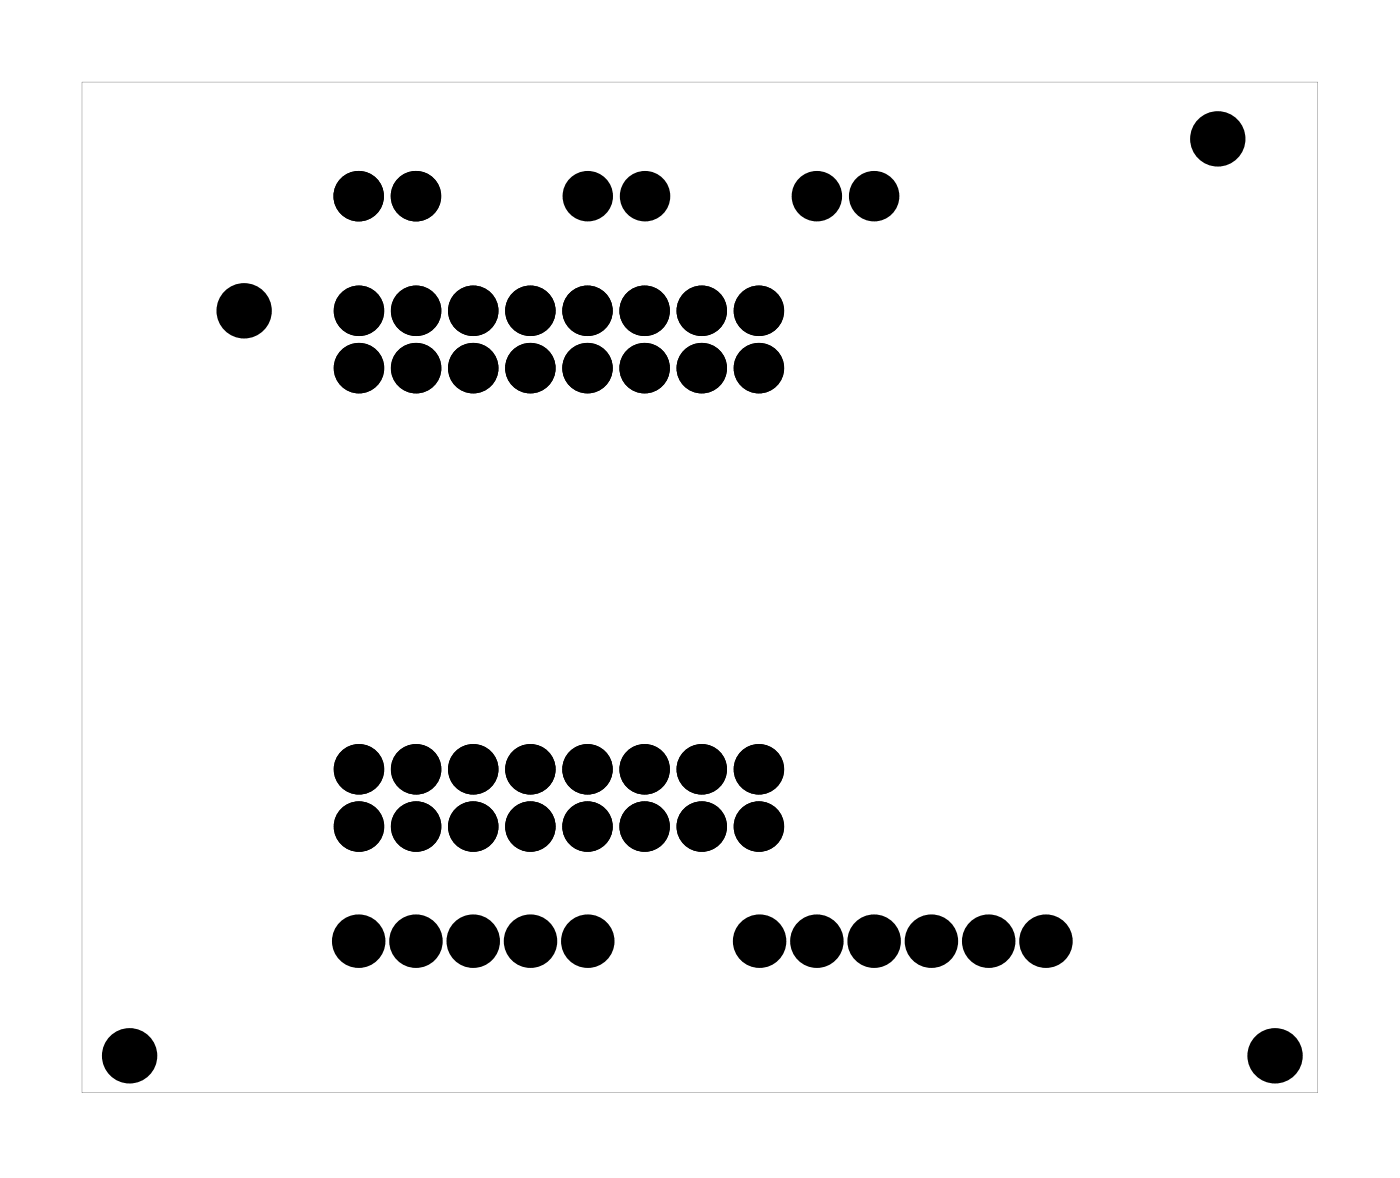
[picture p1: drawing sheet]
<svg xmlns="http://www.w3.org/2000/svg" width="62mm" height="52mm" viewBox="0 0 62 52" stroke-linecap="round" stroke-linejoin="round" font-family="sans-serif">
<path d="M3.6 3.6v44.8h54.8v-44.8zM3.6 3.6h54.8v44.8h-54.8z" fill="#000"/>
<g fill="#000">
<circle cx="10.8" cy="13.8" r="1.1"/>
<circle cx="15.9" cy="8.7" r=".74"/>
<circle cx="15.9" cy="16.3" r=".74"/>
<circle cx="15.9" cy="13.8" r=".74"/>
<circle cx="18.4" cy="8.7" r=".74"/>
<circle cx="18.5" cy="16.3" r=".74"/>
<circle cx="18.5" cy="13.8" r=".74"/>
<circle cx="21" cy="16.3" r=".74"/>
<circle cx="21" cy="13.8" r=".74"/>
<circle cx="23.5" cy="16.3" r=".74"/>
<circle cx="23.5" cy="13.8" r=".74"/>
<circle cx="26.1" cy="16.3" r=".74"/>
<circle cx="26.1" cy="13.8" r=".74"/>
<circle cx="26.1" cy="8.7" r=".74"/>
<circle cx="28.6" cy="16.3" r=".74"/>
<circle cx="28.6" cy="13.8" r=".74"/>
<circle cx="28.6" cy="8.7" r=".74"/>
<circle cx="31.1" cy="16.3" r=".74"/>
<circle cx="31.1" cy="13.8" r=".74"/>
<circle cx="33.7" cy="16.3" r=".74"/>
<circle cx="33.7" cy="13.8" r=".74"/>
<circle cx="36.2" cy="8.7" r=".74"/>
<circle cx="38.8" cy="8.7" r=".74"/>
<circle cx="54" cy="6.2" r="1.1"/>
<circle cx="15.9" cy="36.6" r=".74"/>
<circle cx="15.9" cy="34.1" r=".74"/>
<circle cx="18.5" cy="36.6" r=".74"/>
<circle cx="18.5" cy="34.1" r=".74"/>
<circle cx="21" cy="36.6" r=".74"/>
<circle cx="21" cy="34.1" r=".74"/>
<circle cx="23.5" cy="36.6" r=".74"/>
<circle cx="23.5" cy="34.1" r=".74"/>
<circle cx="26.1" cy="36.6" r=".74"/>
<circle cx="26.1" cy="34.1" r=".74"/>
<circle cx="28.6" cy="36.6" r=".74"/>
<circle cx="28.6" cy="34.1" r=".74"/>
<circle cx="31.1" cy="36.6" r=".74"/>
<circle cx="31.1" cy="34.1" r=".74"/>
<circle cx="33.7" cy="36.6" r=".74"/>
<circle cx="33.7" cy="34.1" r=".74"/>
<circle cx="5.7" cy="46.8" r="1.1"/>
<circle cx="15.9" cy="41.7" r=".8"/>
<circle cx="18.4" cy="41.7" r=".8"/>
<circle cx="21" cy="41.7" r=".8"/>
<circle cx="23.5" cy="41.7" r=".8"/>
<circle cx="26.1" cy="41.7" r=".8"/>
<circle cx="33.7" cy="41.7" r=".8"/>
<circle cx="36.2" cy="41.7" r=".8"/>
<circle cx="38.8" cy="41.7" r=".8"/>
<circle cx="41.3" cy="41.7" r=".8"/>
<circle cx="43.8" cy="41.7" r=".8"/>
<circle cx="46.4" cy="41.7" r=".8"/>
<circle cx="56.5" cy="46.8" r="1.1"/>
</g>
<g fill="none" stroke="#000" stroke-width=".76" stroke-linecap="butt">
<circle cx="15.9" cy="8.7" r=".74"/>
<circle cx="15.9" cy="13.8" r=".74"/>
<circle cx="15.9" cy="16.3" r=".74"/>
<circle cx="18.4" cy="8.7" r=".74"/>
<circle cx="18.5" cy="13.8" r=".74"/>
<circle cx="18.5" cy="16.3" r=".74"/>
<circle cx="21" cy="13.8" r=".74"/>
<circle cx="21" cy="16.3" r=".74"/>
<circle cx="23.5" cy="13.8" r=".74"/>
<circle cx="23.5" cy="16.3" r=".74"/>
<circle cx="26.1" cy="13.8" r=".74"/>
<circle cx="26.1" cy="16.3" r=".74"/>
<circle cx="26.1" cy="8.7" r=".74"/>
<circle cx="28.6" cy="13.8" r=".74"/>
<circle cx="28.6" cy="16.3" r=".74"/>
<circle cx="28.6" cy="8.7" r=".74"/>
<circle cx="31.1" cy="13.8" r=".74"/>
<circle cx="31.1" cy="16.3" r=".74"/>
<circle cx="33.7" cy="13.8" r=".74"/>
<circle cx="33.7" cy="16.3" r=".74"/>
<circle cx="36.2" cy="8.7" r=".74"/>
<circle cx="38.8" cy="8.7" r=".74"/>
<circle cx="15.9" cy="36.6" r=".74"/>
<circle cx="15.9" cy="34.1" r=".74"/>
<circle cx="18.5" cy="36.6" r=".74"/>
<circle cx="18.5" cy="34.1" r=".74"/>
<circle cx="21" cy="36.6" r=".74"/>
<circle cx="21" cy="34.1" r=".74"/>
<circle cx="23.5" cy="36.6" r=".74"/>
<circle cx="23.5" cy="34.1" r=".74"/>
<circle cx="26.1" cy="36.6" r=".74"/>
<circle cx="26.1" cy="34.1" r=".74"/>
<circle cx="28.6" cy="36.6" r=".74"/>
<circle cx="28.6" cy="34.1" r=".74"/>
<circle cx="31.1" cy="36.6" r=".74"/>
<circle cx="31.1" cy="34.1" r=".74"/>
<circle cx="33.7" cy="36.6" r=".74"/>
<circle cx="33.7" cy="34.1" r=".74"/>
<circle cx="15.9" cy="41.7" r=".8"/>
<circle cx="18.4" cy="41.7" r=".8"/>
<circle cx="21" cy="41.7" r=".8"/>
<circle cx="23.5" cy="41.7" r=".8"/>
<circle cx="26.1" cy="41.7" r=".8"/>
<circle cx="33.7" cy="41.7" r=".8"/>
<circle cx="36.2" cy="41.7" r=".8"/>
<circle cx="38.8" cy="41.7" r=".8"/>
<circle cx="41.3" cy="41.7" r=".8"/>
<circle cx="43.8" cy="41.7" r=".8"/>
<circle cx="46.4" cy="41.7" r=".8"/>
</g>
<g fill="none" stroke="#000" stroke-width=".25">
<circle cx="10.8" cy="13.8" r="1.1"/>
<circle cx="54" cy="6.2" r="1.1"/>
<circle cx="5.7" cy="46.8" r="1.1"/>
<circle cx="56.5" cy="46.8" r="1.1"/>
</g>
</svg>
